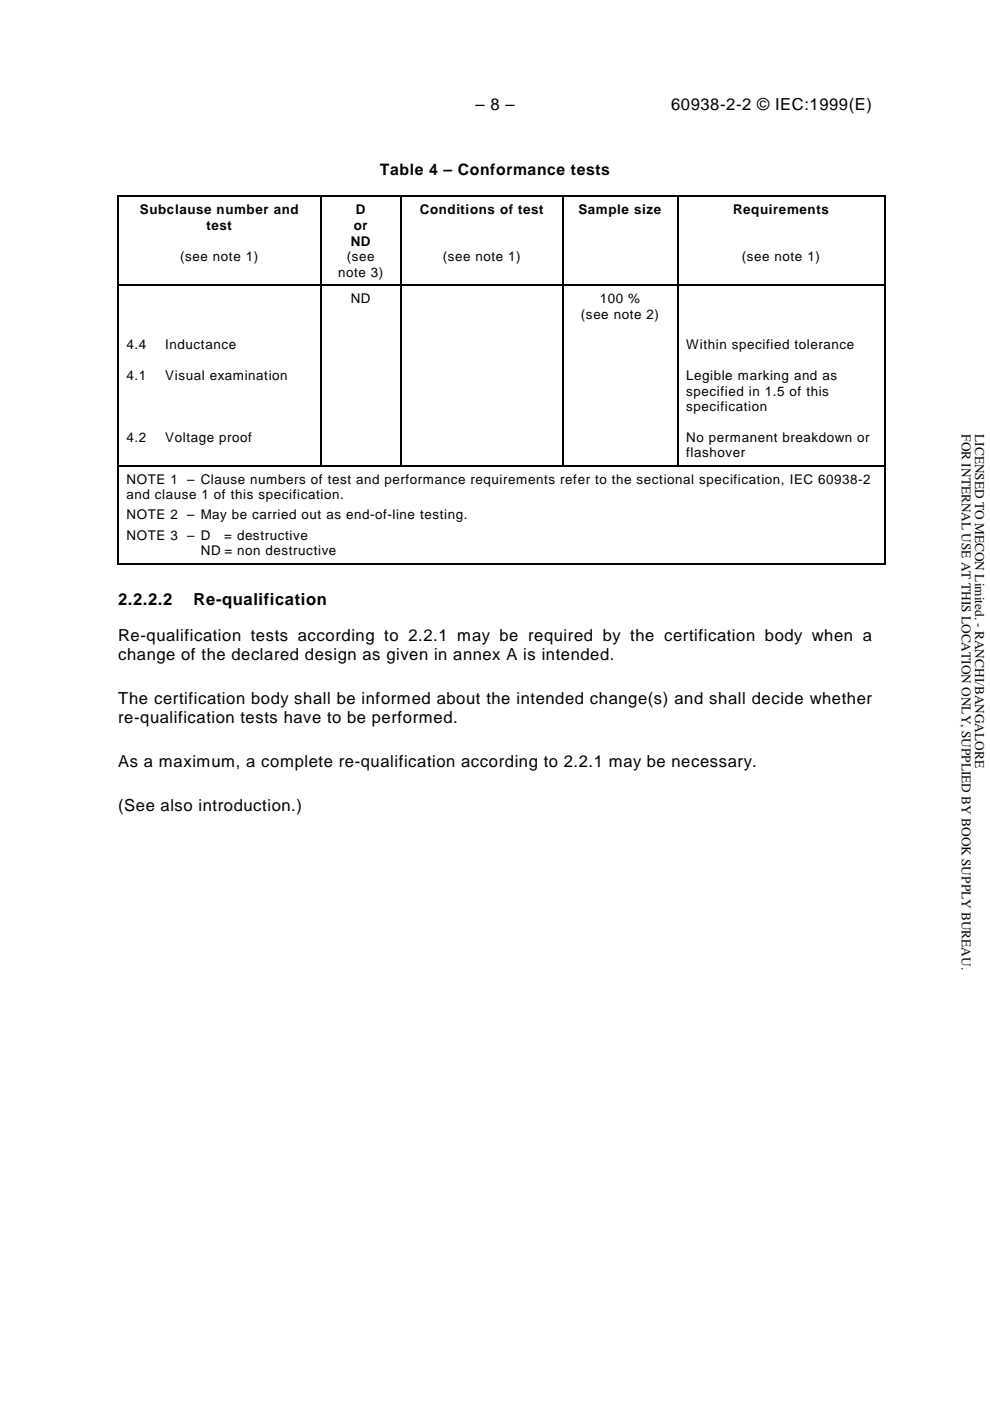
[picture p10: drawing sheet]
<svg xmlns="http://www.w3.org/2000/svg" width="210mm" height="297mm" viewBox="0 0 210 297" stroke-linecap="round" stroke-linejoin="round" font-family="sans-serif">
<defs><g id="words">
<g font-size="3.5">
<text x="100.8" y="23.3">– 8 –</text>
<text x="142.3" y="23.3">60938-2-2 © IEC:1999(E)</text>
<text x="25" y="128.4">2.2.2.2</text>
<text x="41.1" y="128.4">Re-qualification</text>
<text x="25" y="135.9">Re-qualification tests according to 2.2.1 may be required by the certification body when a</text>
<text x="25" y="140">change of the declared design as given in annex A is intended.</text>
<text x="25" y="149.3">The certification body shall be informed about the intended change(s) and shall decide whether</text>
<text x="25" y="153.3">re-qualification tests have to be performed.</text>
<text x="25" y="162.6">As a maximum, a complete re-qualification according to 2.2.1 may be necessary.</text>
<text x="25" y="171.9">(See also introduction.)</text>
</g>
<text font-size="3.3" x="80.5" y="37.1">Table 4 – Conformance tests</text>
<g font-size="2.8">
<text x="29.7" y="45.4">Subclause number and</text>
<text x="75.5" y="45.4">D</text>
<text x="89" y="45.4">Conditions of test</text>
<text x="122.6" y="45.4">Sample size</text>
<text x="155.4" y="45.4">Requirements</text>
<text x="43.8" y="48.8">test</text>
<text x="74.4" y="52.2">ND</text>
<text x="75" y="48.8">or</text>
<text x="38.2" y="55.4">(see note 1)</text>
<text x="71.7" y="58.7">note 3)</text>
<text x="73.5" y="55.4">(see</text>
<text x="93.9" y="55.4">(see note 1)</text>
<text x="157.3" y="55.4">(see note 1)</text>
<text x="74.4" y="64.3">ND</text>
<text x="127.2" y="64.3">100 %</text>
<text x="123.2" y="67.6">(see note 2)</text>
<text x="26.8" y="74.1">4.4</text>
<text x="35" y="74.1">Inductance</text>
<text x="145.5" y="74.1">Within specified tolerance</text>
<text x="26.8" y="80.6">4.1</text>
<text x="35" y="80.6">Visual examination</text>
<text x="145.5" y="80.6">Legible marking and as</text>
<text x="145.5" y="83.9">specified in 1.5 of this</text>
<text x="145.5" y="87.1">specification</text>
<text x="26.8" y="93.6">4.2</text>
<text x="35" y="93.6">Voltage proof</text>
<text x="145.5" y="93.6">No permanent breakdown or</text>
<text x="145.5" y="96.9">flashover</text>
<text x="26.8" y="102.5">NOTE 1 – Clause numbers of test and performance requirements refer to the sectional specification, IEC 60938-2</text>
<text x="26.8" y="105.8">and clause 1 of this specification.</text>
<text x="26.8" y="110.1">NOTE 2 – May be carried out as end-of-line testing.</text>
<text x="26.8" y="114.4">NOTE 3 – D</text>
<text x="42.6" y="117.7">ND = non destructive</text>
<text x="47.6" y="114.4">= destructive</text>
</g>
<g font-size="2.8" fill="#010101">
<text x="203.9" y="92.1" transform="rotate(90 203.9 92.1)">FOR INTERNAL USE AT THIS LOCATION ONLY, SUPPLIED BY BOOK SUPPLY BUREAU.</text>
<text x="206.7" y="92.1" transform="rotate(90 206.7 92.1)">LICENSED TO MECON Limited. - RANCHI/BANGALORE</text>
</g>
</g></defs>
<g fill="#000">
<path d="M24.9 41.3h.3v.3h-.3z" fill-rule="evenodd"/>
<path d="M24.9 41.3h.3v.3h-.3z" fill-rule="evenodd"/>
<path d="M67.9 41.3h.3v.3h-.3z" fill-rule="evenodd"/>
<path d="M84.9 41.3h.3v.3h-.3z" fill-rule="evenodd"/>
<path d="M119.2 41.3h.2v.3h-.2z" fill-rule="evenodd"/>
<path d="M143.6 41.3h.2v.3h-.2z" fill-rule="evenodd"/>
<path d="M187.4 41.3h.3v.3h-.3z" fill-rule="evenodd"/>
<path d="M187.4 41.3h.3v.3h-.3z" fill-rule="evenodd"/>
<path d="M24.9 60.4h.3v.2h-.3z" fill-rule="evenodd"/>
<path d="M67.9 60.4h.3v.2h-.3z" fill-rule="evenodd"/>
<path d="M84.9 60.4h.3v.2h-.3z" fill-rule="evenodd"/>
<path d="M119.2 60.4h.2v.2h-.2z" fill-rule="evenodd"/>
<path d="M143.6 60.4h.2v.2h-.2z" fill-rule="evenodd"/>
<path d="M187.4 60.4h.3v.2h-.3z" fill-rule="evenodd"/>
<path d="M24.9 98.6h.3v.3h-.3z" fill-rule="evenodd"/>
<path d="M67.9 98.6h.3v.3h-.3z" fill-rule="evenodd"/>
<path d="M84.9 98.6h.3v.3h-.3z" fill-rule="evenodd"/>
<path d="M119.2 98.6h.2v.3h-.2z" fill-rule="evenodd"/>
<path d="M143.6 98.6h.2v.3h-.2z" fill-rule="evenodd"/>
<path d="M187.4 98.6h.3v.3h-.3z" fill-rule="evenodd"/>
<path d="M24.9 119.4h.3v.2h-.3z" fill-rule="evenodd"/>
<path d="M24.9 119.4h.3v.2h-.3z" fill-rule="evenodd"/>
<path d="M187.4 119.4h.3v.2h-.3z" fill-rule="evenodd"/>
<path d="M187.4 119.4h.3v.2h-.3z" fill-rule="evenodd"/>
</g>
<g fill="none" stroke="#000" stroke-width=".25">
<path d="M25 41.6v18.8M25.2 41.5h42.7M68.1 41.6v18.8M68.2 41.5h16.7M85.1 41.6v18.8M85.2 41.5h34M119.3 41.6v18.8M119.4 41.5h24.2M143.7 41.6v18.8M143.8 41.5h43.6M187.6 41.6v18.8M25 60.6v38"/>
<path d="M25.2 60.5h42.7M68.1 60.6v38M68.2 60.5h16.7M85.1 60.6v38M85.2 60.5h34M119.3 60.6v38M119.4 60.5h24.2M143.7 60.6v38M143.8 60.5h43.6M187.6 60.6v38M25 98.9v20.5M25.2 98.7h42.7"/>
<path d="M68.2 98.7h16.7M85.2 98.7h34M119.4 98.7h24.2M143.8 98.7h43.6M187.6 98.9v20.5M25.2 119.5h162.2"/>
</g>
<use href="#words"/>
</svg>
